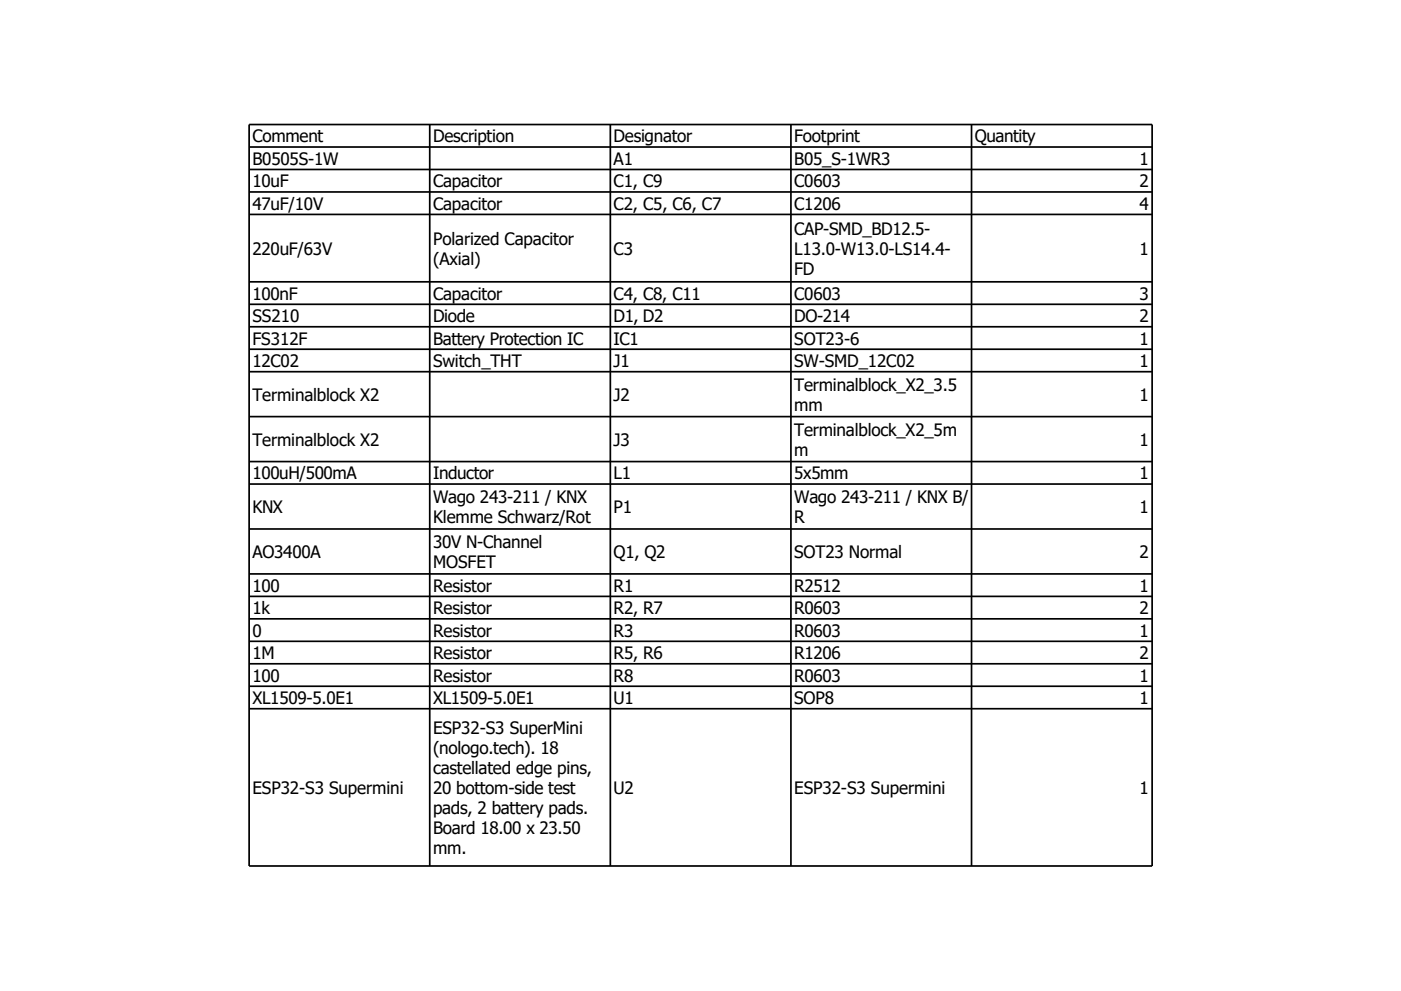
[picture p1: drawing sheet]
<svg xmlns="http://www.w3.org/2000/svg" width="297mm" height="210mm" viewBox="0 0 297 210" stroke-linecap="round" stroke-linejoin="round" font-family="sans-serif">
<defs><g id="words">
<g font-size="3.6">
<text x="53.5" y="30.2">Comment</text>
<text x="53.5" y="34.9">B0505S-1W</text>
<text x="91.8" y="30.2">Description</text>
<text x="130.1" y="30.2">Designator</text>
<text x="130.1" y="34.9">A1</text>
<text x="168.3" y="30.2">Footprint</text>
<text x="168.3" y="34.9">B05_S-1WR3</text>
<text x="206.6" y="30.2">Quantity</text>
<text x="241.5" y="34.9">1</text>
<text x="53.5" y="39.7">10uF</text>
<text x="91.8" y="39.7">Capacitor</text>
<text x="130.1" y="39.7">C1, C9</text>
<text x="168.3" y="39.7">C0603</text>
<text x="241.5" y="39.7">2</text>
<text x="53.5" y="44.5">47uF/10V</text>
<text x="91.8" y="44.5">Capacitor</text>
<text x="130.1" y="44.5">C2, C5, C6, C7</text>
<text x="168.3" y="44.5">C1206</text>
<text x="241.5" y="44.5">4</text>
<text x="53.5" y="54">220uF/63V</text>
<text x="91.8" y="51.9">Polarized Capacitor</text>
<text x="130.1" y="54">C3</text>
<text x="168.3" y="49.8">CAP-SMD_BD12.5-</text>
<text x="168.3" y="54">L13.0-W13.0-LS14.4-</text>
<text x="241.5" y="54">1</text>
<text x="91.8" y="56.1">(Axial)</text>
<text x="168.3" y="58.2">FD</text>
<text x="53.5" y="63.5">100nF</text>
<text x="91.8" y="63.5">Capacitor</text>
<text x="130.1" y="63.5">C4, C8, C11</text>
<text x="168.3" y="63.5">C0603</text>
<text x="241.5" y="63.5">3</text>
<text x="53.5" y="68.3">SS210</text>
<text x="91.8" y="68.3">Diode</text>
<text x="130.1" y="68.3">D1, D2</text>
<text x="168.3" y="68.3">DO-214</text>
<text x="241.5" y="68.3">2</text>
<text x="53.5" y="73">FS312F</text>
<text x="53.5" y="77.8">12C02</text>
<text x="91.8" y="73">Battery Protection IC</text>
<text x="91.8" y="77.8">Switch_THT</text>
<text x="130.1" y="73">IC1</text>
<text x="130.1" y="77.8">J1</text>
<text x="168.3" y="73">SOT23-6</text>
<text x="168.3" y="77.8">SW-SMD_12C02</text>
<text x="241.5" y="73">1</text>
<text x="241.5" y="77.8">1</text>
<text x="168.3" y="82.8">Terminalblock_X2_3.5</text>
<text x="53.5" y="85">Terminalblock X2</text>
<text x="130.1" y="85">J2</text>
<text x="168.3" y="87.1">mm</text>
<text x="241.5" y="85">1</text>
<text x="53.5" y="94.5">Terminalblock X2</text>
<text x="130.1" y="94.5">J3</text>
<text x="168.3" y="92.4">Terminalblock_X2_5m</text>
<text x="241.5" y="94.5">1</text>
<text x="53.5" y="101.6">100uH/500mA</text>
<text x="91.8" y="101.6">Inductor</text>
<text x="130.1" y="101.6">L1</text>
<text x="168.3" y="96.6">m</text>
<text x="168.3" y="101.6">5x5mm</text>
<text x="241.5" y="101.6">1</text>
<text x="91.8" y="106.6">Wago 243-211 / KNX</text>
<text x="168.3" y="106.6">Wago 243-211 / KNX B/</text>
<text x="53.5" y="108.8">KNX</text>
<text x="91.8" y="110.9">Klemme Schwarz/Rot</text>
<text x="130.1" y="108.8">P1</text>
<text x="168.3" y="110.9">R</text>
<text x="241.5" y="108.8">1</text>
<text x="53.5" y="118.3">AO3400A</text>
<text x="91.8" y="116.2">30V N-Channel</text>
<text x="130.1" y="118.3">Q1, Q2</text>
<text x="168.3" y="118.3">SOT23 Normal</text>
<text x="241.5" y="118.3">2</text>
<text x="53.5" y="125.4">100</text>
<text x="91.8" y="120.4">MOSFET</text>
<text x="91.8" y="125.4">Resistor</text>
<text x="130.1" y="125.4">R1</text>
<text x="168.3" y="125.4">R2512</text>
<text x="241.5" y="125.4">1</text>
<text x="53.5" y="130.2">1k</text>
<text x="91.8" y="130.2">Resistor</text>
<text x="130.1" y="130.2">R2, R7</text>
<text x="168.3" y="130.2">R0603</text>
<text x="241.5" y="130.2">2</text>
<text x="53.5" y="135">0</text>
<text x="91.8" y="135">Resistor</text>
<text x="130.1" y="135">R3</text>
<text x="168.3" y="135">R0603</text>
<text x="241.5" y="135">1</text>
<text x="53.5" y="139.7">1M</text>
<text x="91.8" y="139.7">Resistor</text>
<text x="130.1" y="139.7">R5, R6</text>
<text x="168.3" y="139.7">R1206</text>
<text x="241.5" y="139.7">2</text>
<text x="53.5" y="144.5">100</text>
<text x="53.5" y="149.2">XL1509-5.0E1</text>
<text x="91.8" y="144.5">Resistor</text>
<text x="91.8" y="149.2">XL1509-5.0E1</text>
<text x="130.1" y="144.5">R8</text>
<text x="130.1" y="149.2">U1</text>
<text x="168.3" y="144.5">R0603</text>
<text x="168.3" y="149.2">SOP8</text>
<text x="241.5" y="144.5">1</text>
<text x="241.5" y="149.2">1</text>
<text x="91.8" y="155.6">ESP32-S3 SuperMini</text>
<text x="91.8" y="159.8">(nologo.tech). 18</text>
<text x="91.8" y="164.1">castellated edge pins,</text>
<text x="53.5" y="168.3">ESP32-S3 Supermini</text>
<text x="91.8" y="168.3">20 bottom-side test</text>
<text x="91.8" y="172.5">pads, 2 battery pads.</text>
<text x="130.1" y="168.3">U2</text>
<text x="168.3" y="168.3">ESP32-S3 Supermini</text>
<text x="241.5" y="168.3">1</text>
<text x="91.8" y="176.8">Board 18.00 x 23.50</text>
<text x="91.8" y="181">mm.</text>
</g>
</g></defs>
<g fill="none" stroke="#000" stroke-width=".36">
<path d="M52.8 26.4h191.4v157.2h-191.4zM52.8 31.2h191.4M52.8 35.9h191.4M91.1 26.4v157.2M129.4 26.4v157.2M167.6 26.4v157.2M205.9 26.4v157.2M52.8 40.7h191.4M52.8 45.5h191.4M52.8 59.7h191.4M52.8 64.5h191.4M52.8 69.3h191.4"/>
<path d="M52.8 74h191.4M52.8 78.8h191.4M52.8 88.3h191.4M52.8 97.8h191.4M52.8 102.6h191.4M52.8 112.1h191.4M52.8 121.7h191.4M52.8 126.4h191.4M52.8 131.2h191.4M52.8 135.9h191.4M52.8 140.7h191.4M52.8 145.5h191.4"/>
<path d="M52.8 150.2h191.4"/>
</g>
<use href="#words"/>
</svg>
